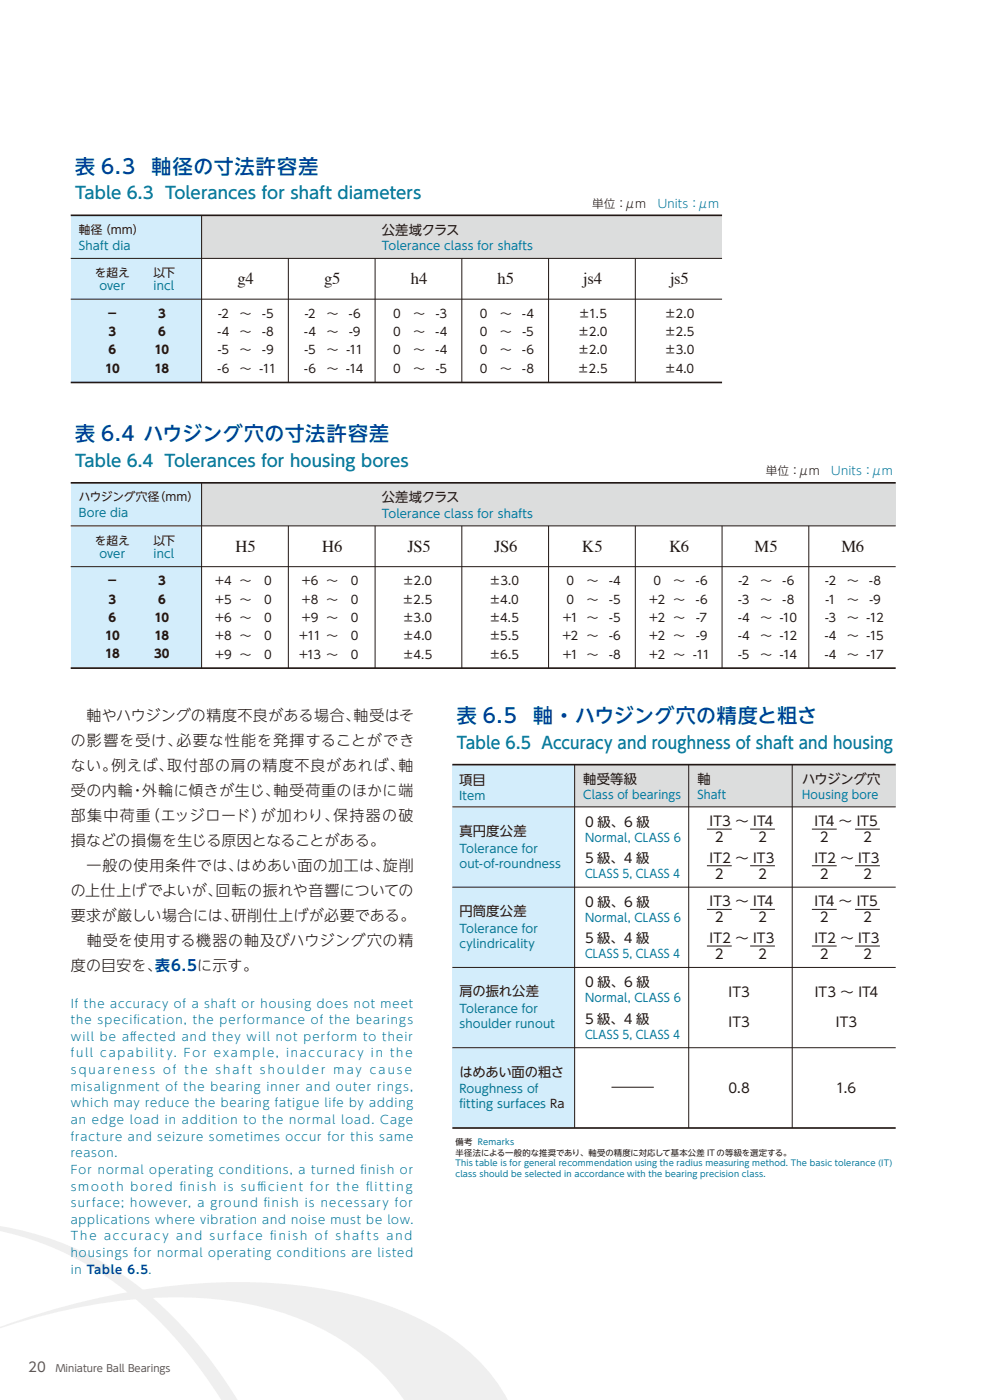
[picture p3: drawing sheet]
<svg xmlns="http://www.w3.org/2000/svg" width="210mm" height="297mm" viewBox="0 0 210 297" stroke-linecap="round" stroke-linejoin="round" font-family="sans-serif">
<defs><g id="words">
<g font-size="4.2" fill="#003f98">
<text x="15.9" y="36.9">表 6.3</text>
<text x="32.2" y="36.9">軸径の寸法許容差</text>
<text x="15.9" y="93.7">表 6.4 ハウジング穴の寸法許容差</text>
<text x="96.9" y="153.4">表 6.5</text>
<text x="113.1" y="153.4">軸・ハウジング穴の精度と粗さ</text>
</g>
<g font-size="3.5" fill="#007698">
<text x="15.9" y="42.3">Table 6.3 Tolerances for shaft diameters</text>
<text x="15.9" y="99">Table 6.4 Tolerances for housing bores</text>
<text x="96.9" y="158.8">Table 6.5 Accuracy and roughness of shaft and housing</text>
</g>
<g font-size="3.5" fill="#221815">
<text x="50.4" y="60.3">g4</text>
<text x="68.7" y="60.3">g5</text>
<text x="87.1" y="60.3">h4</text>
<text x="105.5" y="60.3">h5</text>
<text x="123.6" y="60.3">js4</text>
<text x="142.1" y="60.3">js5</text>
<text x="49.9" y="117.1">H5</text>
<text x="68.4" y="117.1">H6</text>
<text x="86.4" y="117.1">JS5</text>
<text x="104.8" y="117.1">JS6</text>
<text x="123.5" y="117.1">K5</text>
<text x="142" y="117.1">K6</text>
<text x="160" y="117.1">M5</text>
<text x="178.5" y="117.1">M6</text>
</g>
<g font-size="3.2" fill="#221815">
<text x="15" y="153">軸やハウジングの精度不良がある場合、</text>
<text x="75" y="153">軸受はそ</text>
<text x="15" y="158.3">の影響を受け、必要な性能を発揮することができ</text>
<text x="15" y="163.6">ない。例えば、取付部の肩の精度不良があれば、軸</text>
<text x="15" y="168.9">受の内輪・外輪に傾きが生じ、軸受荷重のほかに端</text>
<text x="15" y="174.2">部集中荷重（エッジロード）が加わり、保持器の破</text>
<text x="15" y="179.5">損などの損傷を生じる原因となることがある。</text>
<text x="15" y="184.8">一般の使用条件では、</text>
<text x="50.1" y="184.8">はめあい面の加工は、</text>
<text x="81.2" y="184.8">旋削</text>
<text x="15" y="190.1">の上仕上げでよいが、</text>
<text x="45.7" y="190.1">回転の振れや音響についての</text>
<text x="15" y="195.4">要求が厳しい場合には、</text>
<text x="49.1" y="195.4">研削仕上げが必要である。</text>
<text x="15" y="200.7">軸受を使用する機器の軸及びハウジング穴の精</text>
<text x="15" y="206">度の目安を、</text>
</g>
<text font-size="3.2" fill="#003f98" x="32.9" y="206">表6.5に示す。</text>
<g font-size="2.8" fill="#221815">
<text x="81" y="49.8">公差域クラス</text>
<text x="81" y="106.6">公差域クラス</text>
<text x="97.4" y="166.5">項目</text>
<text x="123.7" y="166.3">軸受等級</text>
<text x="147.9" y="166.3">軸</text>
<text x="170.2" y="166.3">ハウジング穴</text>
<text x="97.4" y="177.3">真円度公差</text>
<text x="124.1" y="175.3">0 級、6 級</text>
<text x="150.5" y="175.2">IT3 ～ IT4</text>
<text x="151.6" y="178.6">2</text>
<text x="160.8" y="178.6">2</text>
<text x="172.8" y="175.2">IT4 ～ IT5</text>
<text x="173.9" y="178.6">2</text>
<text x="183.1" y="178.6">2</text>
<text x="124.1" y="183.1">5 級、4 級</text>
<text x="150.5" y="183">IT2 ～ IT3</text>
<text x="172.8" y="183">IT2 ～ IT3</text>
<text x="151.6" y="186.4">2</text>
<text x="160.8" y="186.4">2</text>
<text x="173.9" y="186.4">2</text>
<text x="183.1" y="186.4">2</text>
<text x="97.4" y="194.3">円筒度公差</text>
<text x="124.1" y="192.4">0 級、6 級</text>
<text x="150.5" y="192.3">IT3 ～ IT4</text>
<text x="151.6" y="195.6">2</text>
<text x="160.8" y="195.6">2</text>
<text x="172.8" y="192.3">IT4 ～ IT5</text>
<text x="173.9" y="195.6">2</text>
<text x="183.1" y="195.6">2</text>
<text x="124.1" y="200.1">5 級、4 級</text>
<text x="150.5" y="200">IT2 ～ IT3</text>
<text x="151.6" y="203.4">2</text>
<text x="160.8" y="203.4">2</text>
<text x="172.8" y="200">IT2 ～ IT3</text>
<text x="173.9" y="203.4">2</text>
<text x="183.1" y="203.4">2</text>
<text x="124.1" y="209.4">0 級、6 級</text>
<text x="97.4" y="211.4">肩の振れ公差</text>
<text x="154.5" y="211.5">IT3</text>
<text x="172.8" y="211.5">IT3 ～ IT4</text>
<text x="124.1" y="217.1">5 級、4 級</text>
<text x="154.5" y="217.8">IT3</text>
<text x="177.3" y="217.8">IT3</text>
<text x="97.4" y="228.4">はめあい面の粗さ</text>
<text x="154.5" y="231.8">0.8</text>
<text x="177.3" y="231.8">1.6</text>
</g>
<text font-size="2.8" fill="#595757" x="6" y="291">20</text>
<g font-size="2.5" fill="#221815">
<text x="125.6" y="44.1">単位：μm　Units：μm</text>
<text x="16.7" y="49.6">軸径（mm）</text>
<text x="20.1" y="58.8">を超え</text>
<text x="32.6" y="58.8">以下</text>
<text x="22.6" y="67.4">－</text>
<text x="23" y="71.3">3</text>
<text x="33.5" y="67.4">3</text>
<text x="33.5" y="71.3">6</text>
<text x="46.1" y="71.3">-4</text>
<text x="46.3" y="67.4">-2</text>
<text x="50.9" y="67.4">～</text>
<text x="50.9" y="71.3">～</text>
<text x="55.6" y="71.3">-8</text>
<text x="55.6" y="67.4">-5</text>
<text x="64.5" y="71.3">-4</text>
<text x="64.7" y="67.4">-2</text>
<text x="69.3" y="67.4">～</text>
<text x="69.3" y="71.3">～</text>
<text x="74" y="67.4">-6</text>
<text x="74" y="71.3">-9</text>
<text x="83.4" y="67.4">0</text>
<text x="83.4" y="71.3">0</text>
<text x="87.7" y="67.4">～</text>
<text x="87.7" y="71.3">～</text>
<text x="92.4" y="71.3">-4</text>
<text x="92.5" y="67.4">-3</text>
<text x="101.8" y="67.4">0</text>
<text x="101.8" y="71.3">0</text>
<text x="106.1" y="67.4">～</text>
<text x="106.1" y="71.3">～</text>
<text x="110.8" y="67.4">-4</text>
<text x="110.8" y="71.3">-5</text>
<text x="122.6" y="71.3">±2.0</text>
<text x="122.7" y="67.4">±1.5</text>
<text x="140.9" y="71.3">±2.5</text>
<text x="141" y="67.4">±2.0</text>
<text x="23" y="75.2">6</text>
<text x="32.8" y="75.2">10</text>
<text x="46.2" y="75.2">-5</text>
<text x="50.9" y="75.2">～</text>
<text x="55.6" y="75.2">-9</text>
<text x="64.6" y="75.2">-5</text>
<text x="69.3" y="75.2">～ -11</text>
<text x="83.4" y="75.2">0</text>
<text x="87.7" y="75.2">～</text>
<text x="92.4" y="75.2">-4</text>
<text x="101.8" y="75.2">0</text>
<text x="106.1" y="75.2">～</text>
<text x="110.8" y="75.2">-6</text>
<text x="122.6" y="75.2">±2.0</text>
<text x="141" y="75.2">±3.0</text>
<text x="22.3" y="79.1">10</text>
<text x="32.8" y="79.1">18</text>
<text x="46.1" y="79.1">-6</text>
<text x="50.9" y="79.1">～ -11</text>
<text x="64.5" y="79.1">-6</text>
<text x="69.3" y="79.1">～ -14</text>
<text x="83.4" y="79.1">0</text>
<text x="87.7" y="79.1">～</text>
<text x="92.4" y="79.1">-5</text>
<text x="101.8" y="79.1">0</text>
<text x="106.1" y="79.1">～</text>
<text x="110.8" y="79.1">-8</text>
<text x="122.5" y="79.1">±2.5</text>
<text x="141" y="79.1">±4.0</text>
<text x="162.4" y="100.8">単位：μm　Units：μm</text>
<text x="16.7" y="106.4">ハウジング穴径</text>
<text x="32.6" y="106.4">（mm）</text>
<text x="20.1" y="115.5">を超え</text>
<text x="32.6" y="115.5">以下</text>
<text x="22.6" y="124.2">－</text>
<text x="33.5" y="124.2">3</text>
<text x="45.7" y="124.2">+4</text>
<text x="50.9" y="124.2">～</text>
<text x="56" y="124.2">0</text>
<text x="64" y="124.2">+6 ～</text>
<text x="74.4" y="124.2">0</text>
<text x="85.4" y="124.2">±2.0</text>
<text x="103.8" y="124.2">±3.0</text>
<text x="120.2" y="124.2">0</text>
<text x="124.5" y="124.2">～</text>
<text x="129.2" y="124.2">-4</text>
<text x="138.6" y="124.2">0</text>
<text x="142.9" y="124.2">～</text>
<text x="147.6" y="124.2">-6</text>
<text x="156.7" y="124.2">-2</text>
<text x="161.3" y="124.2">～</text>
<text x="166" y="124.2">-6</text>
<text x="175.1" y="124.2">-2</text>
<text x="179.7" y="124.2">～</text>
<text x="184.4" y="124.2">-8</text>
<text x="23" y="128.1">3</text>
<text x="23" y="131.9">6</text>
<text x="32.8" y="131.9">10</text>
<text x="33.5" y="128.1">6</text>
<text x="45.6" y="132">+6 ～</text>
<text x="45.7" y="128.1">+5</text>
<text x="50.9" y="128.1">～</text>
<text x="56" y="128.1">0</text>
<text x="56" y="131.9">0</text>
<text x="64" y="132">+9 ～</text>
<text x="64" y="128.1">+8</text>
<text x="69.3" y="128.1">～</text>
<text x="74.4" y="128.1">0</text>
<text x="74.4" y="131.9">0</text>
<text x="85.3" y="128.1">±2.5</text>
<text x="85.4" y="132">±3.0</text>
<text x="103.7" y="132">±4.5</text>
<text x="103.8" y="128.1">±4.0</text>
<text x="119.4" y="132">+1</text>
<text x="120.2" y="128.1">0</text>
<text x="124.5" y="128.1">～</text>
<text x="124.5" y="131.9">～</text>
<text x="129.2" y="128.1">-5</text>
<text x="129.2" y="131.9">-5</text>
<text x="137.7" y="128.1">+2</text>
<text x="137.7" y="132">+2</text>
<text x="142.9" y="128.1">～</text>
<text x="142.9" y="131.9">～</text>
<text x="147.6" y="128.1">-6</text>
<text x="147.7" y="131.9">-7</text>
<text x="156.5" y="132">-4</text>
<text x="156.6" y="128.1">-3</text>
<text x="161.3" y="128.1">～</text>
<text x="161.3" y="131.9">～ -10</text>
<text x="166" y="128.1">-8</text>
<text x="175" y="132">-3</text>
<text x="175.1" y="128.1">-1</text>
<text x="179.7" y="128.1">～</text>
<text x="179.7" y="131.9">～ -12</text>
<text x="184.4" y="128.1">-9</text>
<text x="22.3" y="135.8">10</text>
<text x="32.8" y="135.8">18</text>
<text x="45.6" y="135.8">+8</text>
<text x="50.9" y="135.8">～</text>
<text x="56" y="135.8">0</text>
<text x="63.5" y="135.8">+11 ～</text>
<text x="74.4" y="135.8">0</text>
<text x="85.4" y="135.8">±4.0</text>
<text x="103.7" y="135.8">±5.5</text>
<text x="119.3" y="135.8">+2</text>
<text x="124.5" y="135.8">～</text>
<text x="129.2" y="135.8">-6</text>
<text x="137.7" y="135.8">+2</text>
<text x="142.9" y="135.8">～</text>
<text x="147.6" y="135.8">-9</text>
<text x="156.5" y="135.8">-4</text>
<text x="161.3" y="135.8">～ -12</text>
<text x="174.9" y="135.8">-4</text>
<text x="179.7" y="135.8">～ -15</text>
<text x="22.3" y="139.7">18</text>
<text x="32.7" y="139.7">30</text>
<text x="45.6" y="139.7">+9 ～</text>
<text x="56" y="139.7">0</text>
<text x="63.4" y="139.7">+13 ～</text>
<text x="74.4" y="139.7">0</text>
<text x="85.3" y="139.7">±4.5</text>
<text x="103.7" y="139.7">±6.5</text>
<text x="119.4" y="139.7">+1</text>
<text x="124.5" y="139.7">～</text>
<text x="129.2" y="139.7">-8</text>
<text x="137.7" y="139.7">+2</text>
<text x="142.9" y="139.7">～ -11</text>
<text x="156.6" y="139.7">-5</text>
<text x="161.3" y="139.7">～ -14</text>
<text x="174.9" y="139.7">-4</text>
<text x="179.7" y="139.7">～ -17</text>
</g>
<g font-size="2.5" fill="#007698">
<text x="16.7" y="53">Shaft dia</text>
<text x="81" y="53">Tolerance class for shafts</text>
<text x="21.1" y="61.6">over</text>
<text x="32.6" y="61.6">incl</text>
<text x="16.7" y="109.7">Bore dia</text>
<text x="81" y="109.8">Tolerance class for shafts</text>
<text x="21.1" y="118.4">over</text>
<text x="32.6" y="118.4">incl</text>
<text x="97.4" y="169.8">Item</text>
<text x="123.7" y="169.5">Class of bearings</text>
<text x="147.9" y="169.5">Shaft</text>
<text x="170.2" y="169.5">Housing bore</text>
<text x="124.1" y="178.6">Normal, CLASS 6</text>
<text x="97.4" y="180.9">Tolerance for</text>
<text x="97.4" y="184">out-of-roundness</text>
<text x="124.1" y="186.3">CLASS 5, CLASS 4</text>
<text x="97.4" y="197.9">Tolerance for</text>
<text x="124.1" y="195.6">Normal, CLASS 6</text>
<text x="97.4" y="201.1">cylindricality</text>
<text x="124.1" y="203.3">CLASS 5, CLASS 4</text>
<text x="15" y="213.7">If the accuracy of a shaft or housing does not meet</text>
<text x="97.4" y="214.9">Tolerance for</text>
<text x="124.1" y="212.6">Normal, CLASS 6</text>
<text x="15" y="217.3">the specif</text>
<text x="15" y="220.8">will be af</text>
<text x="27.6" y="220.8">fected and they will not perform to their</text>
<text x="28.3" y="217.3">ication, the performance of the bearings</text>
<text x="97.4" y="218.1">shoulder runout</text>
<text x="124.1" y="220.4">CLASS 5, CLASS 4</text>
<text x="15" y="224.3">full capabilit y. For example, inaccuracy in the</text>
<text x="15" y="227.9">s q u a re n e s s o f t h e s h a f t s h o u l d e r m ay c a u s e</text>
<text x="15" y="231.4">misalignment of the bearing inner and outer rings,</text>
<text x="97.4" y="232">Roughness of</text>
<text x="15" y="234.9">which may reduce the bearing fatigue life by adding</text>
<text x="15" y="238.5">an edge load in addition to the normal load. Cage</text>
<text x="97.4" y="235.1">f</text>
<text x="97.4" y="235.1">itting surfaces Ra</text>
<text x="15" y="242">fracture and seizure sometimes occur for this same</text>
<text x="15" y="245.5">reason.</text>
<text x="15" y="249">For normal operating conditions, a turned f</text>
<text x="76.5" y="249">inish or</text>
<text x="15" y="252.6">smooth bored f</text>
<text x="15" y="256.1">surface; however, a ground f</text>
<text x="38.1" y="252.6">inish is suf</text>
<text x="54.6" y="252.6">f</text>
<text x="54.6" y="252.6">icient for the f</text>
<text x="56" y="256.1">inish is necessary for</text>
<text x="77.7" y="252.6">lit ting</text>
<text x="15" y="259.6">applications where vibration and noise must be low.</text>
<text x="15" y="263.2">The accurac y an d sur face f</text>
<text x="57.3" y="263.2">inish of shaf t s an d</text>
<text x="15" y="266.7">housings for normal operating conditions are listed</text>
<text x="15" y="270.2">in Table 6.5.</text>
</g>
<text font-size="2.1" fill="#595757" x="9.7" y="291">Miniature Ball Bearings</text>
<g font-size="1.8" fill="#221815">
<text x="96.6" y="242.9">備考 Remarks</text>
<text x="96.6" y="245.2">半径法による一般的な推奨であり、軸受の精度に対応して基本公差 IT の等級を選定する。</text>
</g>
<g font-size="1.8" fill="#007698">
<text x="96.6" y="247.5">This table is for general recommendation using the radius measuring method. The basic tolerance (IT)</text>
<text x="96.6" y="249.7">class should be selected in accordance with the bearing precision class.</text>
</g>
</g></defs>
<g fill="#efefef">
<path d="M-.1 259v.7l1.5 .6a66.5 66.5 0 0 1 37.7 21.6 101.5 101.5 0 0 1 11.2 14.9l2.6 .3h9.6h-14.8l-2.7-3a82.4 82.4 0 0 0-27.6-26.4 68.7 68.7 0 0 0-17.5-6.7z"/>
<path d="M1.2 281a141.8 141.8 0 0 1 60.3-8.5 78.5 78.5 0 0 1 28.2 7.7 41 41 0 0 1 17.8 16.3l1.6 .6h-22.1l-2.1-1.2a48.8 48.8 0 0 0-25.1-17.4 83.6 83.6 0 0 0-38.3-2l-5.6 1-5.7 1.3-5.9 1.6-4.4 2v2.2v-1.1z"/>
</g>
<path d="M15 45.7h27.8v35.4h-27.8z" fill="#d3edfb"/>
<path d="M42.8 45.7h110.4v9.1h-110.4z" fill="#dcdddd"/>
<path d="M15 45.7h138.2M15 81.1h138.2" fill="none" stroke="#221815" stroke-width=".35"/>
<path d="M15 54.8h138.2M42.8 45.7v35.4M61.2 54.8v26.3M79.6 54.8v26.3M98 54.8v26.3M116.4 54.8v26.3M134.8 54.8v26.3M15 63.5h138.2" fill="none" stroke="#221815" stroke-width=".21"/>
<path d="M15 102.4h27.8v39.3h-27.8z" fill="#d3edfb"/>
<path d="M42.8 102.4h147.2v9.2h-147.2z" fill="#dcdddd"/>
<path d="M15 102.4h175M15 141.7h175" fill="none" stroke="#221815" stroke-width=".35"/>
<path d="M15 111.6h175M42.8 102.4v39.3M61.2 111.6v30.1M79.6 111.6v30.1M98 111.6v30.1M116.4 111.6v30.1M134.8 111.6v30.1M153.2 111.6v30.1M171.6 111.6v30.1M15 120.2h175" fill="none" stroke="#221815" stroke-width=".21"/>
<path d="M120.7 162.2h69.3v9h-69.3z" fill="#dcdddd"/>
<path d="M96 162.2h25.9v76.9h-25.9z" fill="#d3edfb"/>
<path d="M96 162.2h94M96 239.3h94" fill="none" stroke="#221815" stroke-width=".35"/>
<g fill="none" stroke="#221815" stroke-width=".21">
<path d="M96 171.2h94M121.9 162.1v77.2M146.1 162.2v77.1M150 175.9h5.2M159.1 175.9h5.3M168 162.2v77.1M172.2 175.9h5.3M181.4 175.9h5.2M96 188.2h94M150 183.7h5.2M150 192.9h5.2M159.1 183.7h5.3"/>
<path d="M159.1 192.9h5.3M172.2 183.7h5.3M172.2 192.9h5.3M181.4 183.7h5.2M181.4 192.9h5.2M96 205.2h94M150 200.7h5.2M159.1 200.7h5.3M172.2 200.7h5.3M181.4 200.7h5.2M96 222.3h94M129.7 230.6h9"/>
</g>
<use href="#words"/>
</svg>
